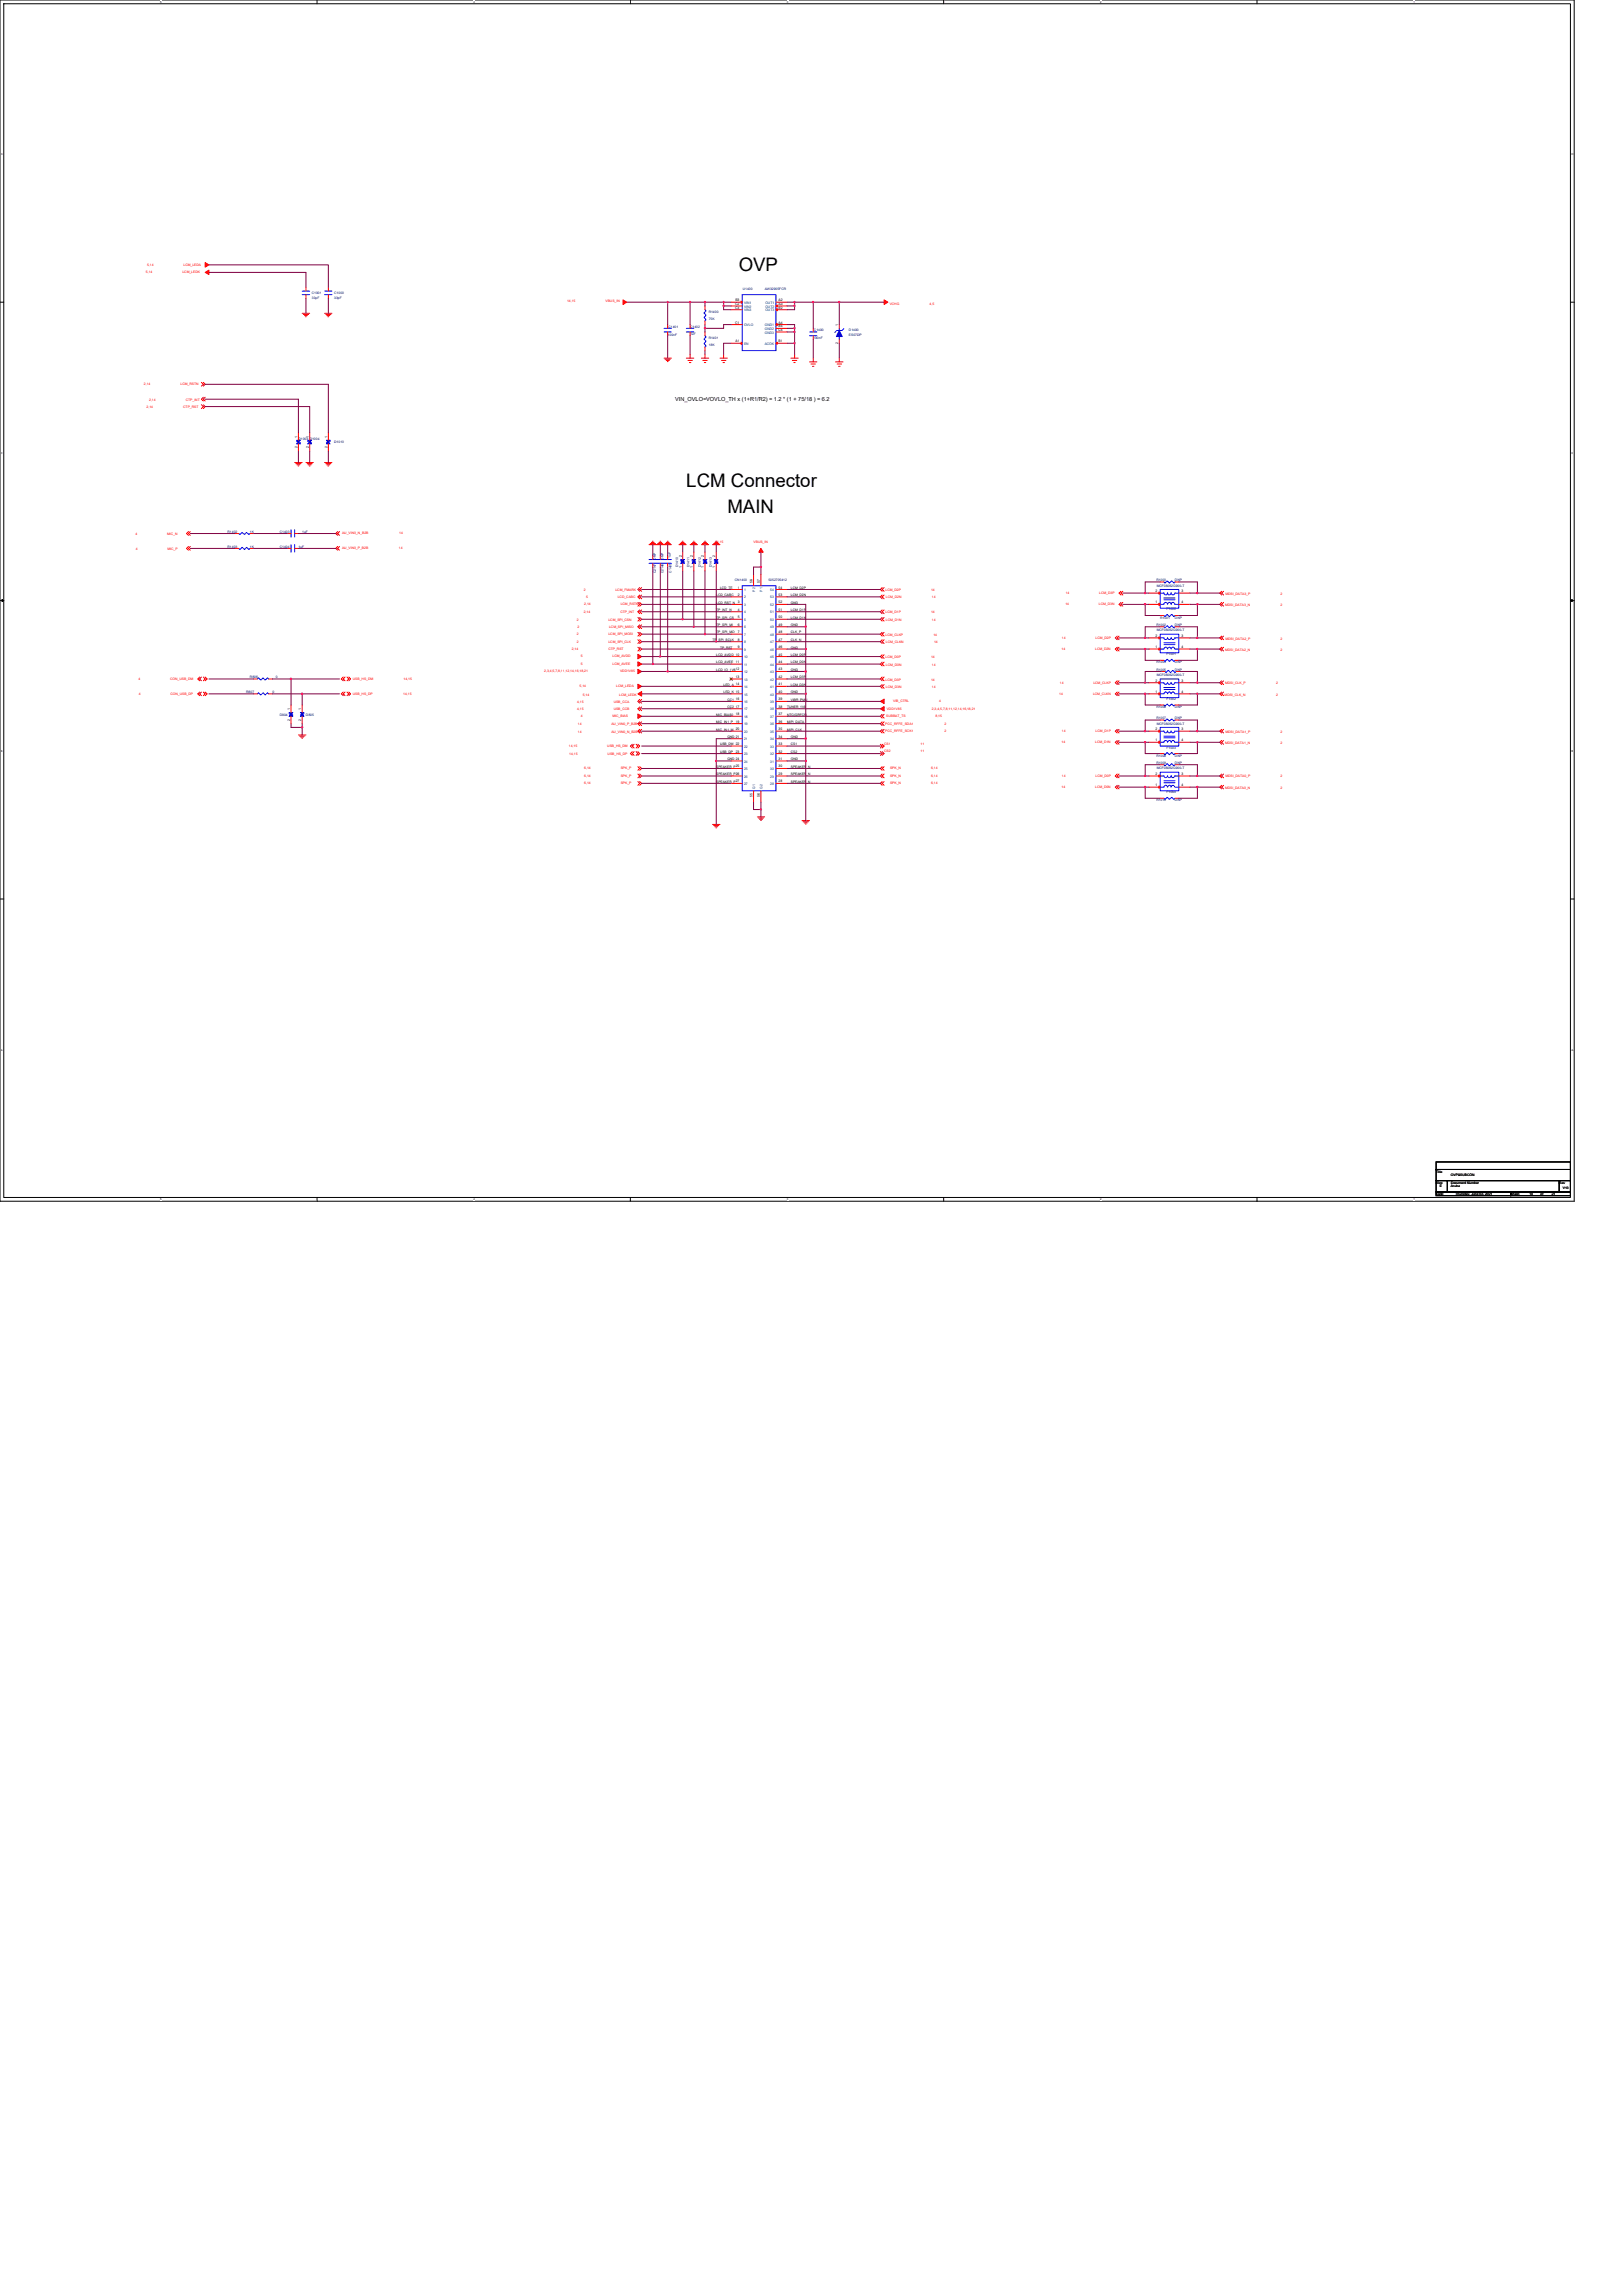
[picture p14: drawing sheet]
<svg xmlns="http://www.w3.org/2000/svg" width="210mm" height="297mm" viewBox="0 0 210 297" stroke-linecap="round" stroke-linejoin="round" font-family="sans-serif">
<defs><g id="words">
<g font-size="2.4">
<text x="95.6" y="35">OVP</text>
<text x="88.8" y="63">LCM Connector</text>
<text x="94.1" y="66.4">MAIN</text>
</g>
<text font-size=".7" x="87.4" y="51.8">VIN_OVLO=VOVLO_TH x (1+R1/R2) = 1.2 * (1 + 75/18 ) = 6.2</text>
<g font-size=".4" fill="#f00">
<text x="18.9" y="35.3">5,14</text>
<text x="19" y="34.4">5,14</text>
<text x="23.6" y="35.3">LCM_LEDK</text>
<text x="23.7" y="34.4">LCM_LEDA</text>
<text x="73.4" y="39">14,15</text>
<text x="78.3" y="39">VBUS_IN</text>
<text x="115.1" y="39.5">VCHG</text>
<text x="120.3" y="39.5">4,5</text>
<text x="18.6" y="49.8">2,14</text>
<text x="19" y="52.8">2,14</text>
<text x="19.3" y="51.9">2,14</text>
<text x="23.4" y="49.8">LCM_RSTN</text>
<text x="23.7" y="52.8">CTP_RST</text>
<text x="24" y="51.9">CTP_INT</text>
<text x="17.5" y="69.2">4</text>
<text x="17.6" y="71.2">4</text>
<text x="21.6" y="69.2">MIC_N</text>
<text x="21.7" y="71.2">MIC_P</text>
<text x="44.3" y="69.1">AU_VIN0_N_B2B</text>
<text x="44.3" y="71.1">AU_VIN0_P_B2B</text>
<text x="51.6" y="71.1">14</text>
<text x="51.6" y="69.1">14</text>
<text x="92.5" y="70.2">14,15</text>
<text x="97.5" y="70.2">VBUS_IN</text>
<text x="75.5" y="76.5">2</text>
<text x="75.8" y="77.3">5</text>
<text x="79.6" y="76.5">LCM_FMARK</text>
<text x="79.9" y="77.3">LCD_CABC</text>
<text x="114.6" y="76.5">LCM_D2P</text>
<text x="114.6" y="77.4">LCM_D2N</text>
<text x="120.5" y="76.5">14</text>
<text x="120.6" y="77.4">14</text>
<text x="137.9" y="76.9">14</text>
<text x="142.2" y="76.9">LCM_D3P</text>
<text x="158.5" y="76.9">MDSI_DATA3_P</text>
<text x="165.7" y="76.9">2</text>
<text x="74.6" y="80.3">2</text>
<text x="74.6" y="82.2">2</text>
<text x="74.6" y="83.2">2</text>
<text x="74.7" y="81.3">2</text>
<text x="75.5" y="79.4">2,14</text>
<text x="75.6" y="78.3">2,14</text>
<text x="78.7" y="80.3">LCM_SPI_CSN</text>
<text x="78.7" y="82.2">LCM_SPI_MOSI</text>
<text x="78.7" y="83.2">LCM_SPI_CLK</text>
<text x="78.8" y="81.3">LCM_SPI_MISO</text>
<text x="80.3" y="79.4">CTP_INT</text>
<text x="80.3" y="78.3">LCM_RSTN</text>
<text x="114.6" y="79.4">LCM_D1P</text>
<text x="114.6" y="82.3">LCM_CLKP</text>
<text x="114.6" y="80.3">LCM_D1N</text>
<text x="114.6" y="83.2">LCM_CLKN</text>
<text x="120.5" y="79.4">14</text>
<text x="120.6" y="80.3">14</text>
<text x="120.8" y="82.3">14</text>
<text x="120.8" y="83.2">14</text>
<text x="137.4" y="82.6">14</text>
<text x="137.8" y="78.3">14</text>
<text x="141.8" y="82.6">LCM_D2P</text>
<text x="142.2" y="78.3">LCM_D3N</text>
<text x="158.5" y="78.4">MDSI_DATA3_N</text>
<text x="158.5" y="82.7">MDSI_DATA2_P</text>
<text x="165.7" y="78.4">2</text>
<text x="165.7" y="82.7">2</text>
<text x="17.9" y="88">4</text>
<text x="17.9" y="89.9">4</text>
<text x="22" y="88">CON_USB_DM</text>
<text x="22.1" y="89.9">CON_USB_DP</text>
<text x="45.7" y="88">USB_HS_DM</text>
<text x="45.7" y="89.9">USB_HS_DP</text>
<text x="52.2" y="89.9">14,15</text>
<text x="52.2" y="88">14,15</text>
<text x="70.4" y="87">2,3,4,5,7,8,11,12,14,16,18,21</text>
<text x="74" y="84.1">2,14</text>
<text x="75" y="88.9">5,14</text>
<text x="75.1" y="86">5</text>
<text x="75.1" y="85">5</text>
<text x="78.7" y="84.1">CTP_RST</text>
<text x="79.2" y="86">LCM_AVEE</text>
<text x="79.2" y="85">LCM_AVDD</text>
<text x="79.7" y="88.9">LCM_LEDA</text>
<text x="80.2" y="87">VDD1V85</text>
<text x="114.6" y="85.2">LCM_D0P</text>
<text x="114.6" y="88.1">LCM_D3P</text>
<text x="114.6" y="86.1">LCM_D0N</text>
<text x="114.6" y="89">LCM_D3N</text>
<text x="120.5" y="85.2">14</text>
<text x="120.5" y="88.1">14</text>
<text x="120.6" y="86.1">14</text>
<text x="120.6" y="89">14</text>
<text x="137.1" y="89.9">14</text>
<text x="137.1" y="88.4">14</text>
<text x="137.4" y="84.1">14</text>
<text x="141.4" y="89.9">LCM_CLKN</text>
<text x="141.5" y="88.4">LCM_CLKP</text>
<text x="141.7" y="84.1">LCM_D2N</text>
<text x="158.4" y="90">MDSI_CLK_N</text>
<text x="158.5" y="84.2">MDSI_DATA2_N</text>
<text x="158.5" y="88.5">MDSI_CLK_P</text>
<text x="165.1" y="90">2</text>
<text x="165.1" y="88.5">2</text>
<text x="165.7" y="84.2">2</text>
<text x="74.7" y="91.9">4,15</text>
<text x="74.7" y="90.9">4,15</text>
<text x="74.8" y="93.8">14</text>
<text x="74.8" y="94.8">14</text>
<text x="75.1" y="92.8">4</text>
<text x="75.4" y="90.1">5,14</text>
<text x="79.1" y="93.8">AU_VIN0_P_B2B</text>
<text x="79.1" y="94.8">AU_VIN0_N_B2B</text>
<text x="79.2" y="92.8">MIC_BIAS</text>
<text x="79.4" y="91.9">USB_CCB</text>
<text x="79.4" y="90.9">USB_CCA</text>
<text x="80.1" y="90.1">LCM_LEDK</text>
<text x="114.5" y="93.7">PCC_RFFE_SDA1</text>
<text x="114.5" y="94.7">PCC_RFFE_SCK1</text>
<text x="114.7" y="92.8">SUBBAT_TS</text>
<text x="114.7" y="91.8">VDD1V85</text>
<text x="115.5" y="90.8">VIB_CTRL</text>
<text x="120.6" y="91.8">2,3,4,5,7,8,11,12,14,16,18,21</text>
<text x="121" y="92.8">8,15</text>
<text x="121.5" y="90.8">4</text>
<text x="122.2" y="93.7">2</text>
<text x="122.2" y="94.7">2</text>
<text x="137.4" y="94.7">14</text>
<text x="141.8" y="94.7">LCM_D1P</text>
<text x="158.5" y="94.8">MDSI_DATA1_P</text>
<text x="165.7" y="94.8">2</text>
<text x="73.6" y="96.7">14,15</text>
<text x="73.6" y="97.6">14,15</text>
<text x="75.6" y="99.5">6,14</text>
<text x="75.6" y="100.5">6,14</text>
<text x="75.6" y="101.5">6,14</text>
<text x="78.6" y="96.7">USB_HS_DM</text>
<text x="78.6" y="97.6">USB_HS_DP</text>
<text x="80.3" y="99.5">SPK_P</text>
<text x="80.3" y="100.5">SPK_P</text>
<text x="80.3" y="101.5">SPK_P</text>
<text x="114.4" y="96.4">CS1</text>
<text x="114.4" y="97.3">CS2</text>
<text x="115.1" y="99.5">SPK_N</text>
<text x="115.1" y="100.5">SPK_N</text>
<text x="115.1" y="101.5">SPK_N</text>
<text x="119.1" y="96.4">11</text>
<text x="119.1" y="97.3">11</text>
<text x="120.5" y="99.5">6,14</text>
<text x="120.5" y="100.5">6,14</text>
<text x="120.5" y="101.5">6,14</text>
<text x="137.4" y="96.2">14</text>
<text x="137.4" y="101.9">14</text>
<text x="137.4" y="100.5">14</text>
<text x="141.7" y="96.2">LCM_D1N</text>
<text x="141.7" y="101.9">LCM_D0N</text>
<text x="141.8" y="100.5">LCM_D0P</text>
<text x="158.5" y="96.2">MDSI_DATA1_N</text>
<text x="158.5" y="100.6">MDSI_DATA0_P</text>
<text x="165.7" y="96.2">2</text>
<text x="165.7" y="100.6">2</text>
<text x="158.5" y="102">MDSI_DATA0_N</text>
<text x="165.7" y="102">2</text>
</g>
<g font-size=".4" fill="#000080">
<text x="40.3" y="38.1">C1001</text>
<text x="40.3" y="38.6">33pF</text>
<text x="43.2" y="38.1">C1000</text>
<text x="43.2" y="38.6">33pF</text>
<text x="91.7" y="40.5">R1400</text>
<text x="91.7" y="41.4">75K</text>
<text x="96.1" y="37.6">U1400</text>
<text x="98.9" y="37.6">AW32905FCR</text>
<text x="86.4" y="43.4">100nF</text>
<text x="86.5" y="42.4">C1401</text>
<text x="89.3" y="42.4">C1402</text>
<text x="89.3" y="43.3">1uF</text>
<text x="91.7" y="43.8">R1401</text>
<text x="91.7" y="44.8">18K</text>
<text x="105.2" y="43.9">100nF</text>
<text x="105.3" y="42.9">C1400</text>
<text x="109.8" y="42.9">D1400</text>
<text x="109.8" y="43.5">ES07DP</text>
<text x="38.6" y="56.9">D1003 D1004</text>
<text x="43.2" y="57.4">D1010</text>
<text x="29.4" y="70.9">R1403</text>
<text x="29.4" y="68.9">R1402</text>
<text x="32.3" y="70.9">1K</text>
<text x="32.3" y="68.9">1K</text>
<text x="36.2" y="70.9">C1404</text>
<text x="36.2" y="68.9">C1403</text>
<text x="38.6" y="70.9">1uF</text>
<text x="39.1" y="68.9">1uF</text>
<text x="84.9" y="74.2" transform="rotate(-90 84.9 74.2)">C2147</text>
<text x="84.9" y="72.4" transform="rotate(-90 84.9 72.4)">DNP</text>
<text x="85.8" y="74.2" transform="rotate(-90 85.8 74.2)">C2146</text>
<text x="85.8" y="72.4" transform="rotate(-90 85.8 72.4)">DNP</text>
<text x="86.8" y="72.2" transform="rotate(-90 86.8 72.2)">1uF</text>
<text x="86.9" y="74.1" transform="rotate(-90 86.9 74.1)">C1405</text>
<text x="87.8" y="73.4" transform="rotate(-90 87.8 73.4)">D1410</text>
<text x="89.2" y="73.4" transform="rotate(-90 89.2 73.4)">D1411</text>
<text x="90.7" y="73.4" transform="rotate(-90 90.7 73.4)">D1412</text>
<text x="92.1" y="73.4" transform="rotate(-90 92.1 73.4)">D1413</text>
<text x="95.1" y="75.2">CN1400</text>
<text x="99.4" y="75.2">5052705412</text>
<text x="149.6" y="75.2">R1000</text>
<text x="149.6" y="75.9">MCF08062G900-T</text>
<text x="152" y="75.2">DNP</text>
<text x="149.6" y="81">R1002</text>
<text x="149.6" y="81.7">MCF08062G900-T</text>
<text x="150.1" y="80">R1001</text>
<text x="150.9" y="79">F1000</text>
<text x="152" y="81">DNP</text>
<text x="152" y="80">DNP</text>
<text x="31.9" y="89.7">R807</text>
<text x="32.3" y="87.8">R806</text>
<text x="35.2" y="89.7">0</text>
<text x="35.7" y="87.8">0</text>
<text x="149.6" y="85.8">R1003</text>
<text x="149.6" y="86.8">R1005</text>
<text x="149.6" y="87.5">MCF08062G900-T</text>
<text x="150.9" y="84.8">F1001</text>
<text x="152" y="85.8">DNP</text>
<text x="152" y="86.8">DNP</text>
<text x="36.2" y="92.6">D804</text>
<text x="39.6" y="92.6">D805</text>
<text x="149.6" y="91.6">R1006</text>
<text x="149.6" y="93.1">R1007</text>
<text x="149.6" y="93.7">MCF08062G900-T</text>
<text x="150.9" y="90.6">F1002</text>
<text x="152" y="91.6">DNP</text>
<text x="152" y="93.1">DNP</text>
<text x="149.6" y="97.9">R1008</text>
<text x="149.6" y="98.8">R1009</text>
<text x="149.6" y="99.5">MCF08062G900-T</text>
<text x="150.9" y="96.8">F1003</text>
<text x="152" y="97.9">DNP</text>
<text x="152" y="98.8">DNP</text>
<text x="149.6" y="103.7">R1010</text>
<text x="150.9" y="102.6">F1004</text>
<text x="152" y="103.7">DNP</text>
</g>
<g font-size=".4">
<text x="95.1" y="41.9">C1</text>
<text x="95.1" y="39.5">C2</text>
<text x="95.1" y="39.9">C3</text>
<text x="95.1" y="39">B3</text>
<text x="100.7" y="41.9">A4</text>
<text x="100.7" y="39.9">B2</text>
<text x="100.7" y="39.5">A3</text>
<text x="100.7" y="39">A2</text>
<text x="95.2" y="44.3">A1</text>
<text x="100.7" y="44.3">B1</text>
<text x="100.7" y="42.8">C4</text>
<text x="100.7" y="42.4">B4</text>
<text x="108.5" y="44.5" transform="rotate(-90 108.5 44.5)">2</text>
<text x="108.5" y="42.1" transform="rotate(-90 108.5 42.1)">1</text>
<text x="38.5" y="58" transform="rotate(-90 38.5 58)">2</text>
<text x="38.5" y="56.6" transform="rotate(-90 38.5 56.6)">1</text>
<text x="39.9" y="58" transform="rotate(-90 39.9 58)">2</text>
<text x="39.9" y="56.6" transform="rotate(-90 39.9 56.6)">1</text>
<text x="42.4" y="58" transform="rotate(-90 42.4 58)">2</text>
<text x="42.4" y="56.6" transform="rotate(-90 42.4 56.6)">1</text>
<text x="88.2" y="73.4" transform="rotate(-90 88.2 73.4)">1</text>
<text x="88.2" y="72.1" transform="rotate(-90 88.2 72.1)">2</text>
<text x="89.6" y="73.4" transform="rotate(-90 89.6 73.4)">1</text>
<text x="89.6" y="72.1" transform="rotate(-90 89.6 72.1)">2</text>
<text x="91.1" y="73.4" transform="rotate(-90 91.1 73.4)">1</text>
<text x="91.1" y="72.1" transform="rotate(-90 91.1 72.1)">2</text>
<text x="92.5" y="73.4" transform="rotate(-90 92.5 73.4)">1</text>
<text x="92.5" y="72.1" transform="rotate(-90 92.5 72.1)">2</text>
<text x="92.7" y="77.1">LCD_CABC</text>
<text x="93.2" y="76.2">LCD_TE</text>
<text x="95.4" y="76.1">1</text>
<text x="95.4" y="77.1">2</text>
<text x="97.4" y="75.4" transform="rotate(-90 97.4 75.4)">58</text>
<text x="98.3" y="75.4" transform="rotate(-90 98.3 75.4)">57</text>
<text x="100.7" y="77.1">53</text>
<text x="100.7" y="76.1">54</text>
<text x="102.3" y="77.1">LCM_D2N</text>
<text x="102.3" y="76.2">LCM_D2P</text>
<text x="149.5" y="76.6">2</text>
<text x="152.8" y="76.6">3</text>
<text x="92.2" y="82.9">TP_SPI_SCLK</text>
<text x="92.7" y="78.1">LCD_RST_N 3</text>
<text x="92.7" y="79.1">TP_INT_N</text>
<text x="92.7" y="80">TP_SPI_CS</text>
<text x="92.7" y="82">TP_SPI_MO</text>
<text x="92.7" y="81">TP_SPI_MI</text>
<text x="93.2" y="83.9">TP_RST</text>
<text x="95.4" y="79">4</text>
<text x="95.4" y="80">5</text>
<text x="95.4" y="81">6</text>
<text x="95.4" y="81.9">7</text>
<text x="95.4" y="82.9">8</text>
<text x="95.4" y="83.8">9</text>
<text x="100.7" y="83.8">46</text>
<text x="100.7" y="82.9">47</text>
<text x="100.7" y="81.9">48</text>
<text x="100.7" y="81">49</text>
<text x="100.7" y="80">50</text>
<text x="100.7" y="79">51</text>
<text x="100.7" y="78.1">52</text>
<text x="102.3" y="83.9">GND</text>
<text x="102.3" y="82">CLK_P</text>
<text x="102.3" y="79.1">LCM_D1P</text>
<text x="102.3" y="82.9">CLK_N</text>
<text x="102.3" y="81">GND</text>
<text x="102.3" y="80">LCM_D1N</text>
<text x="102.3" y="78.1">GND</text>
<text x="149.5" y="78.1">1</text>
<text x="149.5" y="83.8">1</text>
<text x="149.5" y="82.4">2</text>
<text x="152.8" y="78.1">4</text>
<text x="152.8" y="82.4">3</text>
<text x="152.8" y="83.8">4</text>
<text x="92.7" y="86.8">LCD_IO_1V812</text>
<text x="92.7" y="84.9">LCD_AVDD 10</text>
<text x="92.7" y="85.8">LCD_AVEE 11</text>
<text x="93.6" y="88.7">LED_A 14</text>
<text x="93.6" y="89.7">LED_K 15</text>
<text x="95.2" y="87.7">13</text>
<text x="100.7" y="89.6">40</text>
<text x="100.7" y="88.7">41</text>
<text x="100.7" y="87.7">42</text>
<text x="100.7" y="86.7">43</text>
<text x="100.7" y="85.8">44</text>
<text x="100.7" y="84.8">45</text>
<text x="102.3" y="85.8">LCM_D0N</text>
<text x="102.3" y="88.7">LCM_D3N</text>
<text x="102.3" y="87.8">LCM_D3P</text>
<text x="102.3" y="86.8">GND</text>
<text x="102.3" y="84.9">LCM_D0P</text>
<text x="102.3" y="89.7">GND</text>
<text x="149.5" y="89.6">1</text>
<text x="149.5" y="88.2">2</text>
<text x="152.8" y="88.2">3</text>
<text x="152.8" y="89.6">4</text>
<text x="37.5" y="93.2" transform="rotate(-90 37.5 93.2)">2</text>
<text x="37.5" y="91.8" transform="rotate(-90 37.5 91.8)">1</text>
<text x="39" y="93.2" transform="rotate(-90 39 93.2)">2</text>
<text x="39" y="91.8" transform="rotate(-90 39 91.8)">1</text>
<text x="92.7" y="92.6">MIC_BIAS0</text>
<text x="92.7" y="93.6">MIC_IN1_P</text>
<text x="92.7" y="94.5">MIC_IN1_M 20</text>
<text x="94.1" y="90.7">CC1</text>
<text x="94.1" y="91.6">CC2</text>
<text x="94.1" y="95.5">GND 21</text>
<text x="95.2" y="90.6">16</text>
<text x="95.2" y="91.6">17</text>
<text x="95.2" y="92.5">18</text>
<text x="95.2" y="93.5">19</text>
<text x="100.7" y="95.4">34</text>
<text x="100.7" y="94.5">35</text>
<text x="100.7" y="93.5">36</text>
<text x="100.7" y="92.5">37</text>
<text x="100.7" y="91.6">38</text>
<text x="100.7" y="90.6">39</text>
<text x="101.8" y="93.6">MIPI_DATA</text>
<text x="101.8" y="94.5">MIPI_CLK</text>
<text x="101.8" y="92.6">NTC(GRFC5)</text>
<text x="101.8" y="91.6">TUNER_1V8</text>
<text x="102.3" y="95.5">GND</text>
<text x="102.3" y="90.7">VIBR_PMU</text>
<text x="149.5" y="95.9">1</text>
<text x="149.5" y="94.5">2</text>
<text x="152.8" y="94.5">3</text>
<text x="152.8" y="95.9">4</text>
<text x="92.7" y="101.3">SPEAKER_P27</text>
<text x="92.7" y="100.3">SPEAKER_P26</text>
<text x="92.7" y="99.3">SPEAKER_P25</text>
<text x="93.2" y="96.4">USB_DM 22</text>
<text x="93.2" y="97.4">USB_DP</text>
<text x="94.1" y="98.4">GND 24</text>
<text x="95.2" y="97.4">23</text>
<text x="100.7" y="101.2">28</text>
<text x="100.7" y="100.3">29</text>
<text x="100.7" y="99.3">30</text>
<text x="100.7" y="98.3">31</text>
<text x="100.7" y="97.4">32</text>
<text x="100.7" y="96.4">33</text>
<text x="102.3" y="99.3">SPEAKER_N</text>
<text x="102.3" y="96.4">CS1</text>
<text x="102.3" y="101.3">SPEAKER_N</text>
<text x="102.3" y="100.3">SPEAKER_N</text>
<text x="102.3" y="98.4">GND</text>
<text x="102.3" y="97.4">CS2</text>
<text x="149.5" y="101.7">1</text>
<text x="149.5" y="100.3">2</text>
<text x="152.8" y="100.3">3</text>
<text x="152.8" y="101.7">4</text>
<text x="97.4" y="103.1" transform="rotate(-90 97.4 103.1)">55</text>
<text x="98.3" y="103.1" transform="rotate(-90 98.3 103.1)">56</text>
<text x="185.8" y="151.7">Title</text>
<text x="185.8" y="153.1">Size</text>
<text x="185.8" y="154.6">Date:</text>
<text x="186.3" y="153.6">E</text>
<text x="187.7" y="153.1">Document Number</text>
<text x="187.7" y="153.6">Aruba</text>
<text x="187.7" y="152.2">OVP&amp;SUBCON</text>
<text x="188.3" y="154.6">Thursday, June 03, 2021</text>
<text x="195.5" y="154.6">Sheet</text>
<text x="197.9" y="154.6">14</text>
<text x="199.3" y="154.6">of</text>
<text x="200.8" y="154.6">21</text>
<text x="201.7" y="153.1">Rev</text>
<text x="202.2" y="153.9">V10</text>
</g>
<g font-size=".4" fill="#004080">
<text x="96.3" y="39.3">VIN1</text>
<text x="96.3" y="39.8">VIN2</text>
<text x="96.3" y="40.3">VIN3</text>
<text x="99" y="40.3">OUT3</text>
<text x="99" y="39.8">OUT2</text>
<text x="99" y="39.3">OUT1</text>
<text x="96.3" y="44.6">EN</text>
<text x="96.3" y="42.2">OVLO</text>
<text x="98.9" y="44.6">ACOK</text>
<text x="99" y="42.2">GND1</text>
<text x="99" y="43.2">GND3</text>
<text x="99" y="42.7">GND2</text>
<text x="96.3" y="76.5">1</text>
<text x="96.3" y="77.4">2</text>
<text x="97.7" y="76.5" transform="rotate(-90 97.7 76.5)">P2</text>
<text x="98.7" y="76.5" transform="rotate(-90 98.7 76.5)">P1</text>
<text x="99.7" y="77.4">53</text>
<text x="99.7" y="76.5">54</text>
<text x="96.3" y="78.4">3</text>
<text x="96.3" y="79.4">4</text>
<text x="96.3" y="80.3">5</text>
<text x="96.3" y="81.3">6</text>
<text x="96.3" y="82.3">7</text>
<text x="96.3" y="83.2">8</text>
<text x="99.7" y="83.2">47</text>
<text x="99.7" y="82.3">48</text>
<text x="99.7" y="81.3">49</text>
<text x="99.7" y="80.3">50</text>
<text x="99.7" y="79.4">51</text>
<text x="99.7" y="78.4">52</text>
<text x="96.3" y="84.2">9</text>
<text x="96.3" y="85.2">10</text>
<text x="96.3" y="86.1">11</text>
<text x="96.3" y="87.1">12</text>
<text x="96.3" y="88.1">13</text>
<text x="96.3" y="89">14</text>
<text x="96.3" y="90">15</text>
<text x="99.7" y="90">40</text>
<text x="99.7" y="89">41</text>
<text x="99.7" y="88.1">42</text>
<text x="99.7" y="87.1">43</text>
<text x="99.7" y="86.1">44</text>
<text x="99.7" y="85.2">45</text>
<text x="99.7" y="84.2">46</text>
<text x="96.3" y="91">16</text>
<text x="96.3" y="91.9">17</text>
<text x="96.3" y="92.9">18</text>
<text x="96.3" y="93.8">19</text>
<text x="96.3" y="94.8">20</text>
<text x="96.3" y="95.8">21</text>
<text x="99.7" y="95.8">34</text>
<text x="99.7" y="94.8">35</text>
<text x="99.7" y="93.8">36</text>
<text x="99.7" y="92.9">37</text>
<text x="99.7" y="91.9">38</text>
<text x="99.7" y="91">39</text>
<text x="96.3" y="96.7">22</text>
<text x="96.3" y="97.7">23</text>
<text x="96.3" y="98.7">24</text>
<text x="96.3" y="99.6">25</text>
<text x="96.3" y="100.6">26</text>
<text x="96.3" y="101.6">27</text>
<text x="99.7" y="101.6">28</text>
<text x="99.7" y="100.6">29</text>
<text x="99.7" y="99.6">30</text>
<text x="99.7" y="98.7">31</text>
<text x="99.7" y="97.7">32</text>
<text x="99.7" y="96.7">33</text>
<text x="97.7" y="102.1" transform="rotate(-90 97.7 102.1)">G1</text>
<text x="98.7" y="102.1" transform="rotate(-90 98.7 102.1)">G2</text>
</g>
<g font-size=".3">
<text x="20.7" y=".4">5</text>
<text x="61.3" y=".4">4</text>
<text x="101.8" y=".4">3</text>
<text x="142.3" y=".4">2</text>
<text x="182.9" y=".4">1</text>
<text x=".1" y="20.1">D</text>
<text x="203.3" y="20.1">D</text>
<text x=".1" y="58.7">C</text>
<text x="203.3" y="58.7">C</text>
<text x=".1" y="97.3">B</text>
<text x="203.3" y="97.3">B</text>
<text x=".1" y="135.9">A</text>
<text x="203.3" y="135.9">A</text>
<text x="20.7" y="155.3">5</text>
<text x="61.3" y="155.3">4</text>
<text x="101.8" y="155.3">3</text>
<text x="142.3" y="155.3">2</text>
<text x="182.9" y="155.3">1</text>
</g>
</g></defs>
<path d="M0 0h203.7v155.4h-203.7zM.5 .5h202.7v154.4h-202.7z" fill="none" stroke="#000" stroke-width=".13"/>
<g fill="#fff">
<path d="M20.7 .1h.2v.3h-.2z"/>
<path d="M20.7 155h.2v.4h-.2z"/>
</g>
<path d="M41 0v.5M41 154.9v.5" fill="none" stroke="#000" stroke-width=".13"/>
<g fill="#fff">
<path d="M61.3 .1h.2v.3h-.2z"/>
<path d="M61.3 155h.2v.4h-.2z"/>
</g>
<path d="M81.6 0v.5M81.6 154.9v.5" fill="none" stroke="#000" stroke-width=".13"/>
<g fill="#fff">
<path d="M101.8 .1h.2v.3h-.2z"/>
<path d="M101.8 155h.2v.4h-.2z"/>
</g>
<path d="M122.1 0v.5M122.1 154.9v.5" fill="none" stroke="#000" stroke-width=".13"/>
<g fill="#fff">
<path d="M142.3 .1h.2v.3h-.2z"/>
<path d="M142.3 155h.2v.4h-.2z"/>
</g>
<path d="M162.6 0v.5M162.6 154.9v.5" fill="none" stroke="#000" stroke-width=".13"/>
<g fill="#fff">
<path d="M182.9 .1h.2v.3h-.2z"/>
<path d="M182.9 155h.2v.4h-.2z"/>
<path d="M.1 19.8h.3v.4h-.3z"/>
<path d="M203.3 19.8h.3v.4h-.3z"/>
<path d="M.1 58.4h.3v.4h-.3z"/>
<path d="M203.3 58.4h.3v.4h-.3z"/>
</g>
<path d="M0 39.1h.5M203.2 39.1h.5" fill="none" stroke="#000" stroke-width=".13"/>
<g fill="#fff">
<path d="M.1 97h.3v.4h-.3z"/>
<path d="M203.3 97h.2v.4h-.2z"/>
</g>
<path d="M0 77.7h.5M203.2 77.7h.5" fill="none" stroke="#000" stroke-width=".13"/>
<path d="M.3 77.6l.2 .1-.2 .1zM203.2 77.7l.2-.1v.2z" fill="#000" stroke="#000" stroke-width=".13"/>
<g fill="#fff">
<path d="M.1 135.6h.3v.4h-.3z"/>
<path d="M203.3 135.6h.2v.4h-.2z"/>
</g>
<path d="M0 116.3h.5M203.2 116.3h.5M185.8 150.3h17.4v1h-17.4zM185.8 151.3h17.4v1.4h-17.4zM185.8 152.7h1.5v1.5h-1.5zM185.8 154.2h9.7v.5h-9.7zM187.3 152.7h14.4v1.5h-14.4zM195.5 154.2h7.7v.5h-7.7zM201.7 152.7h1.5v1.5h-1.5z" fill="none" stroke="#000" stroke-width=".13"/>
<g fill="none" stroke="#f00" stroke-width=".13">
<path d="M39.6 38.1v.5M39.6 37.2v.5M42.5 38.1v.5M42.5 37.2v.5M91.2 39.6v.5M94.6 39.1h1.4M94.6 39.6h1.4M100.4 39.6h1.4M100.4 39.1h1.4M26.1 49.5l.2 .2-.2 .3M26.1 52.4l.2 .2-.2 .3M26.3 49.5l.2 .2-.2 .3"/>
<path d="M26.3 52.4l.2 .2-.2 .3M26.3 51.4l-.2 .2 .2 .3M26.5 51.4l-.2 .2 .2 .3M38.1 59.8h1M38.3 60h.6M38.6 56v1M38.6 57.4v1M39.1 40.5h1M39.2 40.7h.7M39.4 40.8h.4M39.5 41h.1M39.6 59.8h.9"/>
<path d="M39.7 60h.7M40.1 56v1M40.1 57.4v1M42 40.5h.9M42 59.8h.9M42.1 40.7h.7M42.1 60h.7M42.3 40.8h.4M42.4 41h.1M42.5 56v1M42.5 57.4v1M85.9 46.3h1"/>
<path d="M86 46.5h.7M86.2 46.6h.4M86.3 46.8h.1M86.4 42v.5M86.4 42.9v.5M88.8 46.3h1M89 46.6h.6M89.2 46.9h.2M89.3 45.8v.5M89.3 42.9v.5M89.3 42v.5M90.7 46.3h1"/>
<path d="M90.9 46.6h.6M91.1 46.9h.2M91.2 45.8v.5M91.2 41.5v.5M91.2 44.9v.5M91.2 42.9v.5M93.2 46.3h.9M93.3 46.6h.6M93.5 46.9h.2M93.6 45.8v.5M94.6 44.4h1.4M94.6 42h1.4"/>
<path d="M94.6 40.1h1.4M100.4 40.1h1.4M100.4 44.4h1.4M100.4 42h1.4M100.4 42.9h1.4M100.4 42.5h1.4M102.3 46.3h1M102.5 46.6h.6M102.7 46.9h.2M102.8 45.8v.5M104.7 46.8h1M104.9 47.1h.6"/>
<path d="M105.1 47.4h.2M105.2 46.3v.5M105.2 42.5v.4M105.2 43.4v.5M108.1 46.8h1M108.3 47.1h.6M108.5 47.4h.2M108.6 46.3v.5M108.6 42v.5M108.6 43.9v.5M24.4 68.8l-.3 .2 .3 .3M24.4 70.7l-.3 .3 .3 .2"/>
<path d="M24.6 68.8l-.2 .2 .2 .3M24.6 70.7l-.2 .3 .2 .2M30.4 71h.5M30.4 69h.5M32.3 71h.5M32.3 69h.5M37.2 71h.5M37.2 69h.5M38.1 71h.5M38.1 69h.5M38.4 60.1h.4M38.6 60.3h.1"/>
<path d="M39.9 60.1h.4M40 60.3h.1M42.3 60.1h.4M42.4 60.3h.1M43.7 68.8l-.3 .2 .3 .3M43.7 70.7l-.3 .3 .3 .2M43.9 68.8l-.2 .2 .2 .3M43.9 70.7l-.2 .3 .2 .2M82.5 77.9l.3 .3-.3 .2M82.5 79.9l.3 .2-.3 .2M82.8 76l-.3 .3 .3 .2M82.8 77l-.3 .2 .3 .3"/>
<path d="M82.8 78.9l-.3 .2 .3 .3M82.8 77.9l.2 .3-.2 .2M82.8 79.9l.2 .2-.2 .2M83 76l-.2 .3 .2 .2M83 77l-.2 .2 .2 .3M83 78.9l-.2 .2 .2 .3M84 70.5h2.9M84.1 70.3h.7M84.3 70.2h.3M84.4 70h.1M84.5 71.9v.5M84.5 72.9v.5"/>
<path d="M85.1 70.3h.7M85.2 70.2h.4M85.4 70h.1M85.4 71.9v.5M85.4 72.9v.5M86 70.3h.7M86.2 70.2h.4M86.3 70h.1M86.4 72.9v.5M86.4 71.9v.5M87.8 70.5h1M88 70.3h.7"/>
<path d="M88.1 70.2h.4M88.3 70h.1M88.3 72.9v1M88.3 71.4v1M89.3 70.5h1M89.4 70.3h.7M89.6 70.2h.4M89.7 70h.1M89.8 72.9v1M89.8 71.4v1M90.7 70.5h1M90.9 70.3h.6"/>
<path d="M91 70.2h.4M91.2 70h.1M91.2 72.9v1M91.2 71.4v1M92.2 70.5h1M92.3 70.3h.7M92.5 70.2h.4M92.6 70h.1M92.7 72.9v1M92.7 71.4v1M94.6 76.3h1.4M94.6 77.2h1.4"/>
<path d="M94.6 78.2h1.4M94.6 79.1h1.4M97.5 74.3v1.5M98.4 74.3v1.5M100.4 79.1h1.4M100.4 78.2h1.4M100.4 77.2h1.4M100.4 76.3h1.4M114.1 77l-.2 .2 .2 .3M114.1 76l-.2 .3 .2 .2M114.1 79.9l-.2 .2 .2 .2M114.1 78.9l-.2 .2 .2 .3"/>
<path d="M114.4 77l-.3 .2 .3 .3M114.4 76l-.3 .3 .3 .2M114.4 79.9l-.3 .2 .3 .2M114.4 78.9l-.3 .2 .3 .3M145 76.5l-.2 .2 .2 .3M145 77.9l-.2 .3 .2 .2M145.3 76.5l-.3 .2 .3 .3M145.3 77.9l-.3 .3 .3 .2M148.7 78.2h1.4M148.7 76.7h1.4M150.1 79.6h.5M150.1 75.3h.5"/>
<path d="M152 79.6h.5M152 75.3h.5M152.5 76.7h1.4M152.5 78.2h1.4M158.1 76.5l-.3 .2 .3 .3M158.1 77.9l-.3 .3 .3 .2M158.3 76.5l-.2 .2 .2 .3M158.3 77.9l-.2 .3 .2 .2M25.8 87.6l-.2 .2 .2 .3M25.8 89.5l-.2 .3 .2 .2M26.1 87.6l-.3 .2 .3 .3M26.1 89.5l-.3 .3 .3 .2"/>
<path d="M26.3 87.6l.2 .2-.2 .3M26.3 89.5l.2 .3-.2 .2M26.5 87.6l.3 .2-.3 .3M26.5 89.5l.3 .3-.3 .2M32.8 87.8h.5M32.8 89.8h.5M34.8 87.8h.4M34.8 89.8h.4M37.7 91.2v1M37.7 92.7v.9M38.6 95.1h1M38.8 95.2h.6"/>
<path d="M38.9 95.4h.4M39.1 95.5h.1M39.1 91.2v1M39.1 92.7v.9M44.4 87.6l-.2 .2 .2 .3M44.4 89.5l-.2 .3 .2 .2M44.6 87.6l-.2 .2 .2 .3M44.6 89.5l-.2 .3 .2 .2M44.9 87.6l.2 .2-.2 .3M44.9 89.5l.2 .3-.2 .2M45.1 87.6l.3 .2-.3 .3M45.1 89.5l.3 .3-.3 .2"/>
<path d="M81.8 97.2l-.2 .3 .2 .2M81.8 96.3l-.2 .2 .2 .3M82 97.2l-.2 .3 .2 .2M82 96.3l-.2 .2 .2 .3M82.3 97.2l.2 .3-.2 .2M82.3 96.3l.2 .2-.2 .3M82.5 81.8l.3 .2-.3 .3M82.5 82.8l.3 .2-.3 .2M82.5 83.7l.3 .3-.3 .2M82.5 97.2l.3 .3-.3 .2M82.5 96.3l.3 .2-.3 .3M82.5 99.2l.3 .2-.3 .3"/>
<path d="M82.8 80.8l-.3 .3 .3 .2M82.8 91.5l-.3 .2 .3 .2M82.8 90.5l-.3 .2 .3 .3M82.8 93.4l-.3 .2 .3 .3M82.8 94.4l-.3 .2 .3 .2M82.8 81.8l.2 .2-.2 .3M82.8 82.8l.2 .2-.2 .2M82.8 83.7l.2 .3-.2 .2M82.8 99.2l.2 .2-.2 .3M83 80.8l-.2 .3 .2 .2M83 91.5l-.2 .2 .2 .2M83 90.5l-.2 .2 .2 .3"/>
<path d="M83 93.4l-.2 .2 .2 .3M83 94.4l-.2 .2 .2 .2M94.6 80.1h1.4M94.6 81.1h1.4M94.6 82h1.4M94.6 83h1.4M94.6 84h1.4M94.6 84.9h1.4M94.6 85.9h1.4M94.6 86.9h1.4M94.6 87.8h1.4M94.6 88.8h1.4"/>
<path d="M94.6 89.8h1.4M94.6 90.7h1.4M94.6 91.7h1.4M94.6 92.7h1.4M94.6 93.6h1.4M94.6 94.6h1.4M94.6 95.6h1.4M94.6 96.5h1.4M94.6 97.5h1.4M94.6 98.4h1.4M94.6 99.4h1.4M100.4 99.4h1.4"/>
<path d="M100.4 98.4h1.4M100.4 97.5h1.4M100.4 96.5h1.4M100.4 95.6h1.4M100.4 94.6h1.4M100.4 93.6h1.4M100.4 92.7h1.4M100.4 91.7h1.4M100.4 90.7h1.4M100.4 89.8h1.4M100.4 88.8h1.4M100.4 87.8h1.4"/>
<path d="M100.4 86.9h1.4M100.4 85.9h1.4M100.4 84.9h1.4M100.4 84h1.4M100.4 83h1.4M100.4 82h1.4M100.4 81.1h1.4M100.4 80.1h1.4M113.9 96.3l.2 .2-.2 .3M113.9 97.2l.2 .3-.2 .2M114.1 99.2l-.2 .2 .2 .3M114.1 82.8l-.2 .2 .2 .2"/>
<path d="M114.1 81.8l-.2 .2 .2 .3M114.1 85.7l-.2 .2 .2 .2M114.1 84.7l-.2 .2 .2 .3M114.1 88.6l-.2 .2 .2 .2M114.1 87.6l-.2 .2 .2 .3M114.1 93.4l-.2 .2 .2 .3M114.1 94.4l-.2 .2 .2 .2M114.1 92.4l-.2 .3 .2 .2M114.1 96.3l.3 .2-.3 .3M114.1 97.2l.3 .3-.3 .2M114.4 99.2l-.3 .2 .3 .3M114.4 82.8l-.3 .2 .3 .2"/>
<path d="M114.4 81.8l-.3 .2 .3 .3M114.4 85.7l-.3 .2 .3 .2M114.4 84.7l-.3 .2 .3 .3M114.4 88.6l-.3 .2 .3 .2M114.4 87.6l-.3 .2 .3 .3M114.4 93.4l-.3 .2 .3 .3M114.4 94.4l-.3 .2 .3 .2M114.4 92.4l-.3 .3 .3 .2M144.5 82.3l-.2 .2 .2 .3M144.5 83.7l-.2 .3 .2 .2M144.5 88.1l-.2 .2 .2 .3M144.5 89.5l-.2 .3 .2 .2"/>
<path d="M144.5 94.4l-.2 .2 .2 .2M144.5 95.8l-.2 .2 .2 .3M144.8 82.3l-.3 .2 .3 .3M144.8 83.7l-.3 .3 .3 .2M144.8 88.1l-.3 .2 .3 .3M144.8 89.5l-.3 .3 .3 .2M144.8 94.4l-.3 .2 .3 .2M144.8 95.8l-.3 .2 .3 .3M148.7 96h1.4M148.7 94.6h1.4M148.7 89.8h1.4M148.7 88.3h1.4"/>
<path d="M148.7 84h1.4M148.7 82.5h1.4M150.1 91.2h.5M150.1 93.2h.5M150.1 85.4h.5M150.1 81.1h.5M150.1 97.5h.5M150.1 98.9h.5M150.2 86.9h.5M152 91.2h.5M152 93.2h.5M152 85.4h.5"/>
<path d="M152 81.1h.5M152 97.5h.5M152 98.9h.5M152.2 86.9h.5M152.5 94.6h1.4M152.5 96h1.4M152.5 88.3h1.4M152.5 89.8h1.4M152.5 82.5h1.4M152.5 84h1.4M158.1 82.3l-.3 .2 .3 .3M158.1 83.7l-.3 .3 .3 .2"/>
<path d="M158.1 88.1l-.3 .2 .3 .3M158.1 89.5l-.3 .3 .3 .2M158.1 94.4l-.3 .2 .3 .2M158.1 95.8l-.3 .2 .3 .3M158.3 82.3l-.2 .2 .2 .3M158.3 83.7l-.2 .3 .2 .2M158.3 88.1l-.2 .2 .2 .3M158.3 89.5l-.2 .3 .2 .2M158.3 94.4l-.2 .2 .2 .2M158.3 95.8l-.2 .2 .2 .3M82.5 100.1l.3 .3-.3 .2M82.5 101.1l.3 .2-.3 .3"/>
<path d="M82.8 100.1l.2 .3-.2 .2M82.8 101.1l.2 .2-.2 .3M92.2 106.7h1M92.3 106.8h.7M92.5 107h.4M92.6 107.1h.1M94.6 100.4h1.4M94.6 101.3h1.4M97.5 102.3v1.5M98 105.7h.9M98.1 105.8h.7M98.3 106h.4"/>
<path d="M98.4 106.1h.1M98.4 102.3v1.5M100.4 101.3h1.4M100.4 100.4h1.4M103.8 106.2h.9M103.9 106.3h.7M104.1 106.5h.3M104.2 106.6h.1M114.1 100.1l-.2 .3 .2 .2M114.1 101.1l-.2 .2 .2 .3M114.4 100.1l-.3 .3 .3 .2M114.4 101.1l-.3 .2 .3 .3"/>
<path d="M144.5 100.1l-.2 .3 .2 .2M144.5 101.6l-.2 .2 .2 .3M144.8 100.1l-.3 .3 .3 .2M144.8 101.6l-.3 .2 .3 .3M148.7 101.8h1.4M148.7 100.4h1.4M150.1 103.3h.5M152 103.3h.5M152.5 100.4h1.4M152.5 101.8h1.4M158.1 100.1l-.3 .3 .3 .2M158.1 101.6l-.3 .2 .3 .3"/>
<path d="M158.3 100.1l-.2 .3 .2 .2M158.3 101.6l-.2 .2 .2 .3"/>
</g>
<g fill="#f00" stroke="#f00" stroke-width=".13">
<path d="M26.5 34l.5 .3-.5 .3z"/>
<path d="M26.5 35.2l.5-.3v.6z"/>
<path d="M82.5 85.6l.5 .3-.5 .3z"/>
<path d="M82.5 84.6l.5 .3-.5 .3z"/>
<path d="M82.5 86.6l.5 .3-.5 .3z"/>
<path d="M82.5 89.8l.5-.3v.6z"/>
<path d="M82.5 88.5l.5 .3-.5 .3z"/>
<path d="M82.5 92.4l.5 .3-.5 .2z"/>
<path d="M113.9 90.7l.5-.3v.6z"/>
<path d="M98.4 71l.3 .4h-.5z"/>
<path d="M80.6 38.8l.5 .3-.5 .3z"/>
<path d="M114.4 38.8l.5 .3-.5 .3z"/>
<path d="M113.9 91.7l.5-.3v.6z"/>
<path d="M149.9 78l.2 .2-.2 .1z"/>
<path d="M149.9 76.6l.2 .1-.2 .2z"/>
<path d="M149.9 101.7l.2 .1-.2 .2z"/>
<path d="M149.9 100.2l.2 .2-.2 .1z"/>
<path d="M100.4 40.1l.1-.2v.3z"/>
<path d="M95.9 38.9l.1 .2-.1 .1z"/>
<path d="M95.9 44.3l.1 .1-.1 .2z"/>
<path d="M100.4 44.4l.1-.1v.3z"/>
<path d="M100.4 39.6l.1-.2v.3z"/>
<path d="M100.4 42l.1-.2v.3z"/>
<path d="M149.9 95.9l.2 .1-.2 .2z"/>
<path d="M149.9 94.4l.2 .2-.2 .1z"/>
<path d="M149.9 89.6l.2 .2-.2 .1z"/>
<path d="M149.9 88.2l.2 .1-.2 .2z"/>
<path d="M149.9 83.8l.2 .2-.2 .1z"/>
<path d="M149.9 82.4l.2 .1-.2 .2z"/>
</g>
<g fill="none" stroke="#00f" stroke-width=".13">
<path d="M39.1 37.7h1M39.1 38.1h1M42 37.7h.9M42 38.1h.9M96 38.1h4.4v7.3h-4.4zM38.4 57.1l.5 .2M38.6 57h.1M38.6 57.4h.1M39.8 57.1l.5 .2M40.1 57h.1M40.1 57.4h.1M42.5 57h.1"/>
<path d="M42.5 57.4h.1M42.7 57.1l-.5 .2M85.9 42.9h1M85.9 42.5h1M88.8 42.5h1M88.8 42.9h1M91.2 40.1l.2 .1-.3 .3 .3 .3-.3 .3 .3 .3-.2 .1M91.2 43.4l.2 .2-.3 .3 .3 .3-.3 .3 .3 .2-.2 .2M96 41h.1M96 42.9h.1M96 43.4h.1M96 43.9h.1"/>
<path d="M96 42h.1M96 44.9h.1M96 44.4h.1M96 45.4h.1M99.4 43.9h.1M99.4 42.5h.1M99.4 41h.1M104.7 43.4h1M104.7 42.9h1M108.6 43.5v.4M108.6 42.5v.3M108.6 42.5h.1"/>
<path d="M108.6 43.9h.1M109.2 42.5l-.3 .3h-.7l-.2 .2M30.9 71l.1 .1 .3-.3 .3 .3 .3-.3 .3 .3 .1-.1M30.9 69l.1 .2 .3-.3 .3 .3 .3-.3 .3 .3 .1-.2M37.7 70.5v.9M37.7 68.5v1M38.1 70.5v.9M38.1 68.5v1M84 72.9h2.9M84 72.4h2.9M88.1 72.5l.5 .2M88.3 72.9h.1"/>
<path d="M88.3 72.4h.1M89.5 72.5l.1 .1 .4 .1M89.8 72.9h.1M89.8 72.4h.1M91 72.5l.5 .2M91.2 72.9h.1M91.2 72.4h.1M92.4 72.5l.5 .2M92.7 72.9h.1M92.7 72.4h.1M96 75.8h4.4v26.5h-4.4zM150.1 76.3h2.4v2.4h-2.4z"/>
<path d="M150.1 78.2h.1M150.1 76.7h.1M150.6 77.6h1.4M150.6 77.4h1.4M150.6 79.6l.1 .2 .3-.3 .3 .3 .3-.3 .3 .3 .1-.2M150.6 75.3l.1 .1 .3-.3 .3 .3 .3-.3 .3 .3 .1-.1M150.8 77.9h.1M151 78.2v-.2l-.2-.1-.2 .3h-.5M151 76.7v.2l-.2 .1-.2-.1v-.2h-.5M151.1 78.2h.1M151.1 76.7v.2l.2 .1 .1-.1 .1-.2M151.1 78.2l.2-.3 .1 .1 .1 .2"/>
<path d="M151.3 77.9h.1M151.5 78.2h.1M151.5 76.7l.1 .2 .2 .1 .1-.1 .1-.2M151.5 78.2l.1-.2 .2-.1 .2 .3M151.8 77.9h.1M152 78.2h.5M152 76.7h.5M152 78.2h.1M152.5 78.2h.1M152.5 76.7h.1M33.3 87.8l.1-.1 .3 .3 .3-.3 .3 .3 .3-.3 .2 .1M33.3 89.8l.1-.2 .3 .3 .3-.3 .3 .3 .3-.3 .2 .2"/>
<path d="M37.4 92.3l.5 .2M37.7 92.2h.1M37.7 92.7h.1M39.1 92.2h.1M39.1 92.7h.1M39.3 92.3l-.4 .1v.1M96 94.1h.1M98.4 93.6h.1M98.4 94.6h.1M98.4 95.6h.1M150.1 99.9h2.4v2.4h-2.4zM150.1 94.1h2.4v2.4h-2.4z"/>
<path d="M150.1 87.8h2.4v2.5h-2.4zM150.1 82h2.4v2.5h-2.4zM150.1 96h.5M150.1 94.6h.5M150.1 96h.1M150.1 94.6h.1M150.1 88.3h.5M150.1 89.8h.1M150.1 88.3h.1M150.1 84h.5M150.1 82.5h.5M150.1 84h.1"/>
<path d="M150.1 82.5h.1M150.6 91.2l.1 .2 .3-.3 .3 .3 .3-.3 .3 .3 .1-.2M150.6 93.2l.1 .1 .3-.3 .3 .3 .3-.3 .3 .3 .1-.1M150.6 85.4l.1 .2 .3-.3 .3 .3 .3-.3 .3 .3 .1-.2M150.6 95.5h1.4M150.6 95.2h1.4M150.6 94.6v.1l.2 .1 .2-.1v-.1M150.6 81.1l.1 .1 .3-.3 .3 .3 .3-.3 .3 .3 .1-.1M150.6 89.2h1.4M150.6 88.9h1.4M150.6 88.3v.2h.2l.2-.2M150.6 97.5l.1 .1 .3-.3 .3 .3 .3-.3 .3 .3 .1-.1"/>
<path d="M150.6 83.4h1.4M150.6 83.2h1.4M150.6 82.5v.2h.2h.2v-.2M150.6 98.9l.1 .2 .3-.3 .3 .3 .3-.3 .3 .3 .1-.2M150.6 83.9l.2-.2 .2 .1v.1M150.7 86.9l.2 .1 .3-.3 .2 .3 .3-.3 .3 .3 .2-.1M150.8 95.8h.1M150.8 89.5h.1M150.8 83.7h.1M151 89.7v-.1l-.2-.1-.2 .3h-.5M151 96v-.1l-.2-.1-.2 .2M151.1 96h.1"/>
<path d="M151.1 94.6v.1l.2 .1 .1-.1 .1-.1M151.1 89.8h.1M151.1 88.3v.2h.2l.2-.2M151.1 84h.1M151.1 82.5v.2h.2h.1l.1-.2M151.1 89.7l.2-.2 .1 .1 .1 .1M151.1 83.9l.2-.2 .1 .1 .1 .1M151.3 95.8h.1M151.3 89.5h.1M151.3 83.7h.1M151.5 96l-.2-.2-.2 .2M151.5 96h.1"/>
<path d="M151.5 94.6l.1 .1 .2 .1 .1-.1 .1-.1M151.5 89.8h.1M151.5 88.3l.1 .2h.2l.2-.2M151.5 84h.1M151.5 82.5l.1 .2h.2h.1l.1-.2M151.5 89.7l.1-.1 .2-.1 .2 .2M151.5 83.9l.1-.1 .2-.1 .2 .2M151.8 95.8h.1M151.8 89.5h.1M151.8 83.7h.1M152 96l-.2-.2-.2 .1-.1 .1M152 96h.5"/>
<path d="M152 94.6h.5M152 89.8h.5M152 88.3h.5M152 84h.5M152 82.5h.5M152 96h.1M152 89.8h.1M152 84h.1M152.5 96h.1M152.5 94.6h.1M152.5 89.8h.1M152.5 88.3h.1"/>
<path d="M152.5 84h.1M152.5 82.5h.1M150.1 100.4h.5M150.1 101.8h.1M150.1 100.4h.1M150.6 101.3h1.4M150.6 101h1.4M150.6 100.4v.1l.2 .1 .2-.2M150.6 103.3l.1 .1 .3-.3 .3 .3 .3-.3 .3 .3 .1-.1M150.8 101.6h.1M151 101.8v-.1l-.2-.1-.2 .2h-.5M151.1 101.8h.1"/>
<path d="M151.1 100.4v.1l.2 .1 .2-.2M151.3 101.6h.1M151.5 101.8l-.1-.1-.1-.1-.2 .2M151.5 101.8h.1M151.5 100.4l.1 .1 .2 .1 .2-.2M151.8 101.6h.1M152 101.8l-.2-.2-.2 .1-.1 .1M152 101.8h.5M152 100.4h.5M152 101.8h.1M152.5 101.8h.1M152.5 100.4h.1"/>
</g>
<g fill="#00f" stroke="#00f" stroke-width=".13">
<path d="M37.4 92.2h.5l-.2 .2z"/>
<path d="M37.4 92.7l.3-.3 .2 .3z"/>
<path d="M38.9 92.2h.4l-.2 .2z"/>
<path d="M39.1 92.4l.2 .3h-.4z"/>
<path d="M38.4 57h.5l-.3 .2z"/>
<path d="M38.4 57.4l.2-.2 .3 .2z"/>
<path d="M39.8 57h.5l-.2 .2z"/>
<path d="M39.8 57.4l.3-.2 .2 .2z"/>
<path d="M42.2 57h.5l-.2 .2z"/>
<path d="M42.2 57.4l.3-.2 .2 .2z"/>
<path d="M108.6 42.8l.4 .7h-.8z"/>
<path d="M88.1 72.9l.2-.3 .3 .3z"/>
<path d="M88.1 72.4h.5l-.3 .2z"/>
<path d="M89.8 72.6l.2 .3h-.5z"/>
<path d="M89.5 72.4h.5l-.2 .2z"/>
<path d="M91.2 72.6l.3 .3h-.5z"/>
<path d="M91 72.4h.5l-.3 .2z"/>
<path d="M92.4 72.9l.3-.3 .2 .3z"/>
<path d="M92.4 72.4h.5l-.2 .2z"/>
</g>
<path d="M94.4 87.7l.4 .3M94.7 87.7l-.3 .3" fill="none" stroke="#804000" stroke-width=".13"/>
<g fill="none" stroke="#800040" stroke-width=".13">
<path d="M27 35.2h12.6v2M27 34.3h15.5v2.9M39.6 38.6v1.9M42.5 38.6v1.9M81.1 39.1h5.3M86.4 39.1v2.9M86.4 39.1h2.9M89.3 39.1v2.9M89.3 39.1h1.9M91.2 39.1h2.4M91.2 39.1v.5M93.6 39.1v.5"/>
<path d="M93.6 39.6v.5h1M93.6 39.1h1M93.6 39.6h1M101.8 39.1h1M101.8 39.6h1M102.8 39.1h2.4M102.8 39.1v.5M102.8 39.6v.5h-1M105.2 39.1h3.4M105.2 39.1v3.4M108.6 39.1v2.9M108.6 39.1h5.8"/>
<path d="M26.5 49.7h16v6.3M26.5 51.6h12.1v4.4M26.5 52.6h13.6v3.4M38.6 58.4v1.4M40.1 58.4v1.4M42.5 58.4v1.4M86.4 43.4v2.9M89.3 43.4v2.4M91.2 42v.5M91.2 42.5v.4M91.2 45.4v.4M94.6 42h-1v.5h-2.4"/>
<path d="M94.6 44.4h-1v1.4M101.8 42h1v.5M101.8 42.5h1M101.8 42.9h1M101.8 44.4h1M102.8 42.5v.4M102.8 42.9v1.5M102.8 44.4v1.4M105.2 43.9v2.4M108.6 44.4v1.9M24.6 69h5.8M24.6 71h5.8"/>
<path d="M32.8 69h4.4M32.8 71h4.4M38.6 69h4.8M38.6 71h4.8M83 76.3h11.6M83 77.2h11.6M83 78.2h11.6M83 79.1h11.6M84.5 70.5v1.4M84.5 73.4v12.5M85.4 70.5v1.4M85.4 73.4v11.5"/>
<path d="M86.4 70.5v1.4M86.4 73.4v13.5M88.3 70.5v.9M88.3 73.9v6.2M89.8 70.5v.9M89.8 73.9v7.2M91.2 70.5v.9M91.2 73.9v8.1M92.7 70.5v.9M92.7 73.9v9.1M98.4 71.4v2M98.4 73.4h-.9v.9"/>
<path d="M98.4 73.4v.9M101.8 76.3h12.1M101.8 77.2h12.1M101.8 79.1h12.1M101.8 78.2h2.4v2.9M145.3 76.7h2.9M145.3 78.2h2.9M148.2 78.2v1.4h1.9M148.2 76.7h.5M148.2 78.2h.5M150.1 75.3h-1.9v1.4M152.5 75.3h2.4v1.4"/>
<path d="M153.9 76.7h1M153.9 78.2h1M154.9 76.7h2.9M154.9 78.2h2.9M154.9 78.2v1.4h-2.4M27 87.8h5.8M27 89.8h5.8M35.2 87.8h2.5M35.2 89.8h3.9M37.7 87.8v3.4M37.7 93.6v.5h1.4M37.7 87.8h6.2"/>
<path d="M39.1 89.8h4.8M39.1 89.8v1.4M39.1 93.6v.5M39.1 94.1v1M83 83h9.7M83 86.9h3.4M83 80.1h5.3M83 81.1h6.8M83 84.9h2.4M83 85.9h1.5M83 82h8.2M83 84h11.6"/>
<path d="M83 88.8h11.6M83 89.8h11.6M83 90.7h11.6M83 91.7h11.6M83 92.7h11.6M83 93.6h11.6M83 94.6h11.6M83 96.5h11.6M83 97.5h11.6M83 99.4h11.6M84.5 85.9h10.1M85.4 84.9h9.2"/>
<path d="M86.4 86.9h8.2M88.3 80.1h6.3M89.8 81.1h4.8M91.2 82h3.4M92.7 98.4v8.3M92.7 98.4h1.9M92.7 83h1.9M94.6 95.6h-1.9v2.8M101.8 80.1h12.1M101.8 82h12.1M101.8 83h12.1M101.8 84.9h12.1"/>
<path d="M101.8 85.9h12.1M101.8 87.8h12.1M101.8 88.8h12.1M101.8 90.7h12.1M101.8 91.7h12.1M101.8 92.7h12.1M101.8 99.4h12.1M101.8 96.5h12.1M101.8 97.5h12.1M101.8 93.6h12.1M101.8 94.6h12.1M101.8 98.4h2.4"/>
<path d="M101.8 95.6h2.4M101.8 89.8h2.4M101.8 86.9h2.4M101.8 84h2.4M101.8 81.1h2.4M104.2 98.4v7.8M104.2 95.6v2.8M104.2 89.8v5.8M104.2 86.9v2.9M104.2 84v2.9M104.2 81.1v2.9M144.8 82.5h3.4"/>
<path d="M144.8 84h3.4M144.8 88.3h3.4M144.8 89.8h3.4M144.8 94.6h3.4M144.8 96h3.4M148.2 84v1.4h1.9M148.2 89.8v1.4h1.9M148.2 96v1.5h1.9M148.2 82.5h.5M148.2 84h.5M148.2 88.3h.5M148.2 89.8h.5"/>
<path d="M148.2 94.6h.5M148.2 96h.5M150.1 81.1h-1.9v1.4M150.1 93.2h-1.9v1.4M150.1 98.9h-1.9v1.5M150.2 86.9h-2v1.4M152.5 81.1h2.4v1.4M152.5 93.2h2.4v1.4M152.5 98.9h2.4v1.5M152.7 86.9h2.2v1.4M153.9 82.5h1M153.9 84h1"/>
<path d="M153.9 88.3h1M153.9 89.8h1M153.9 94.6h1M153.9 96h1M154.9 82.5h2.9M154.9 84h2.9M154.9 88.3h2.9M154.9 89.8h2.9M154.9 94.6h2.9M154.9 96h2.9M154.9 84v1.4h-2.4M154.9 89.8v1.4h-2.4"/>
<path d="M154.9 96v1.5h-2.4M83 100.4h11.6M83 101.3h11.6M97.5 103.8v.9h.9M98.4 103.8v.9M98.4 104.7v1M101.8 100.4h12.1M101.8 101.3h12.1M144.8 100.4h3.4M144.8 101.8h3.4M148.2 101.8v1.5h1.9M148.2 100.4h.5"/>
<path d="M148.2 101.8h.5M153.9 100.4h1M153.9 101.8h1M154.9 100.4h2.9M154.9 101.8h2.9M154.9 101.8v1.5h-2.4"/>
</g>
<g fill="#f0f" stroke="#f0f" stroke-width=".13">
<path d="M98.4 104.6h.1v.2h-.1z" fill-rule="evenodd"/>
<path d="M104.2 98.4h.1v.1h-.1z" fill-rule="evenodd"/>
<path d="M104.2 95.5h.1v.1h-.1z" fill-rule="evenodd"/>
<path d="M104.2 89.7h.1v.1h-.1z" fill-rule="evenodd"/>
<path d="M104.2 86.8h.1v.1h-.1z" fill-rule="evenodd"/>
<path d="M104.2 83.9h.1v.1h-.1z" fill-rule="evenodd"/>
<path d="M104.2 81h.1v.1h-.1z" fill-rule="evenodd"/>
<path d="M92.6 98.4h.1v.1h-.1z" fill-rule="evenodd"/>
<path d="M88.2 80h.2v.2h-.2z" fill-rule="evenodd"/>
<path d="M89.7 81h.1v.1h-.1z" fill-rule="evenodd"/>
<path d="M91.1 82h.2v.1h-.2z" fill-rule="evenodd"/>
<path d="M92.6 82.9h.1v.2h-.1z" fill-rule="evenodd"/>
<path d="M86.3 86.8h.1v.1h-.1z" fill-rule="evenodd"/>
<path d="M154.8 76.7h.2v.1h-.2z" fill-rule="evenodd"/>
<path d="M148.1 76.7h.1v.1h-.1z" fill-rule="evenodd"/>
<path d="M148.1 78.1h.1v.1h-.1z" fill-rule="evenodd"/>
<path d="M154.8 78.1h.2v.1h-.2z" fill-rule="evenodd"/>
<path d="M148.1 82.4h.1v.2h-.1z" fill-rule="evenodd"/>
<path d="M154.8 82.4h.2v.2h-.2z" fill-rule="evenodd"/>
<path d="M148.1 83.9h.1v.1h-.1z" fill-rule="evenodd"/>
<path d="M154.8 83.9h.2v.1h-.2z" fill-rule="evenodd"/>
<path d="M148.1 88.2h.1v.2h-.1z" fill-rule="evenodd"/>
<path d="M154.8 88.2h.2v.2h-.2z" fill-rule="evenodd"/>
<path d="M148.1 89.7h.1v.1h-.1z" fill-rule="evenodd"/>
<path d="M154.8 89.7h.2v.1h-.2z" fill-rule="evenodd"/>
<path d="M148.1 94.5h.1v.1h-.1z" fill-rule="evenodd"/>
<path d="M154.8 94.5h.2v.1h-.2z" fill-rule="evenodd"/>
<path d="M148.1 96h.1v.1h-.1z" fill-rule="evenodd"/>
<path d="M154.8 96h.2v.1h-.2z" fill-rule="evenodd"/>
<path d="M148.1 100.3h.1v.1h-.1z" fill-rule="evenodd"/>
<path d="M154.8 100.3h.2v.1h-.2z" fill-rule="evenodd"/>
<path d="M148.1 101.8h.1v.1h-.1z" fill-rule="evenodd"/>
<path d="M154.8 101.8h.2v.1h-.2z" fill-rule="evenodd"/>
<path d="M89.2 39h.1v.1h-.1z" fill-rule="evenodd"/>
<path d="M91.1 39h.2v.1h-.2z" fill-rule="evenodd"/>
<path d="M93.6 39.5h.1v.1h-.1z" fill-rule="evenodd"/>
<path d="M93.6 39h.1v.1h-.1z" fill-rule="evenodd"/>
<path d="M102.7 39h.1v.1h-.1z" fill-rule="evenodd"/>
<path d="M102.7 39.5h.1v.1h-.1z" fill-rule="evenodd"/>
<path d="M91.1 42.4h.2v.1h-.2z" fill-rule="evenodd"/>
<path d="M102.7 42.4h.1v.1h-.1z" fill-rule="evenodd"/>
<path d="M102.7 42.9h.1v.1h-.1z" fill-rule="evenodd"/>
<path d="M102.7 44.3h.1v.1h-.1z" fill-rule="evenodd"/>
<path d="M86.3 39h.1v.1h-.1z" fill-rule="evenodd"/>
<path d="M105.1 39h.2v.1h-.2z" fill-rule="evenodd"/>
<path d="M108.5 39h.1v.1h-.1z" fill-rule="evenodd"/>
<path d="M98.4 73.3h.1v.1h-.1z" fill-rule="evenodd"/>
<path d="M85.3 84.9h.2v.1h-.2z" fill-rule="evenodd"/>
<path d="M84.4 85.8h.1v.2h-.1z" fill-rule="evenodd"/>
<path d="M37.6 87.8h.1v.1h-.1z" fill-rule="evenodd"/>
<path d="M39 89.7h.2v.1h-.2z" fill-rule="evenodd"/>
<path d="M39 94h.2v.2h-.2z" fill-rule="evenodd"/>
<path d="M98.4 104.6h.1v.2h-.1z" fill-rule="evenodd"/>
<path d="M104.2 98.4h.1v.1h-.1z" fill-rule="evenodd"/>
<path d="M104.2 95.5h.1v.1h-.1z" fill-rule="evenodd"/>
<path d="M104.2 89.7h.1v.1h-.1z" fill-rule="evenodd"/>
<path d="M104.2 86.8h.1v.1h-.1z" fill-rule="evenodd"/>
<path d="M104.2 83.9h.1v.1h-.1z" fill-rule="evenodd"/>
<path d="M104.2 81h.1v.1h-.1z" fill-rule="evenodd"/>
<path d="M92.6 98.4h.1v.1h-.1z" fill-rule="evenodd"/>
<path d="M88.2 80h.2v.2h-.2z" fill-rule="evenodd"/>
<path d="M89.7 81h.1v.1h-.1z" fill-rule="evenodd"/>
<path d="M91.1 82h.2v.1h-.2z" fill-rule="evenodd"/>
<path d="M92.6 82.9h.1v.2h-.1z" fill-rule="evenodd"/>
<path d="M86.3 86.8h.1v.1h-.1z" fill-rule="evenodd"/>
<path d="M154.8 76.7h.2v.1h-.2z" fill-rule="evenodd"/>
<path d="M148.1 76.7h.1v.1h-.1z" fill-rule="evenodd"/>
<path d="M148.1 78.1h.1v.1h-.1z" fill-rule="evenodd"/>
<path d="M154.8 78.1h.2v.1h-.2z" fill-rule="evenodd"/>
<path d="M148.1 82.4h.1v.2h-.1z" fill-rule="evenodd"/>
<path d="M154.8 82.4h.2v.2h-.2z" fill-rule="evenodd"/>
<path d="M148.1 83.9h.1v.1h-.1z" fill-rule="evenodd"/>
<path d="M154.8 83.9h.2v.1h-.2z" fill-rule="evenodd"/>
<path d="M148.1 88.2h.1v.2h-.1z" fill-rule="evenodd"/>
<path d="M154.8 88.2h.2v.2h-.2z" fill-rule="evenodd"/>
<path d="M148.1 89.7h.1v.1h-.1z" fill-rule="evenodd"/>
<path d="M154.8 89.7h.2v.1h-.2z" fill-rule="evenodd"/>
<path d="M148.1 94.5h.1v.1h-.1z" fill-rule="evenodd"/>
<path d="M154.8 94.5h.2v.1h-.2z" fill-rule="evenodd"/>
<path d="M148.1 96h.1v.1h-.1z" fill-rule="evenodd"/>
<path d="M154.8 96h.2v.1h-.2z" fill-rule="evenodd"/>
<path d="M148.1 100.3h.1v.1h-.1z" fill-rule="evenodd"/>
<path d="M154.8 100.3h.2v.1h-.2z" fill-rule="evenodd"/>
<path d="M148.1 101.8h.1v.1h-.1z" fill-rule="evenodd"/>
<path d="M154.8 101.8h.2v.1h-.2z" fill-rule="evenodd"/>
<path d="M89.2 39h.1v.1h-.1z" fill-rule="evenodd"/>
<path d="M91.1 39h.2v.1h-.2z" fill-rule="evenodd"/>
<path d="M93.6 39.5h.1v.1h-.1z" fill-rule="evenodd"/>
<path d="M93.6 39h.1v.1h-.1z" fill-rule="evenodd"/>
<path d="M102.7 39h.1v.1h-.1z" fill-rule="evenodd"/>
<path d="M102.7 39.5h.1v.1h-.1z" fill-rule="evenodd"/>
<path d="M91.1 42.4h.2v.1h-.2z" fill-rule="evenodd"/>
<path d="M102.7 42.4h.1v.1h-.1z" fill-rule="evenodd"/>
<path d="M102.7 42.9h.1v.1h-.1z" fill-rule="evenodd"/>
<path d="M102.7 44.3h.1v.1h-.1z" fill-rule="evenodd"/>
<path d="M86.3 39h.1v.1h-.1z" fill-rule="evenodd"/>
<path d="M105.1 39h.2v.1h-.2z" fill-rule="evenodd"/>
<path d="M108.5 39h.1v.1h-.1z" fill-rule="evenodd"/>
<path d="M98.4 73.3h.1v.1h-.1z" fill-rule="evenodd"/>
<path d="M85.3 84.9h.2v.1h-.2z" fill-rule="evenodd"/>
<path d="M84.4 85.8h.1v.2h-.1z" fill-rule="evenodd"/>
<path d="M37.6 87.8h.1v.1h-.1z" fill-rule="evenodd"/>
<path d="M39 89.7h.2v.1h-.2z" fill-rule="evenodd"/>
<path d="M39 94h.2v.2h-.2z" fill-rule="evenodd"/>
</g>
<use href="#words"/>
</svg>
